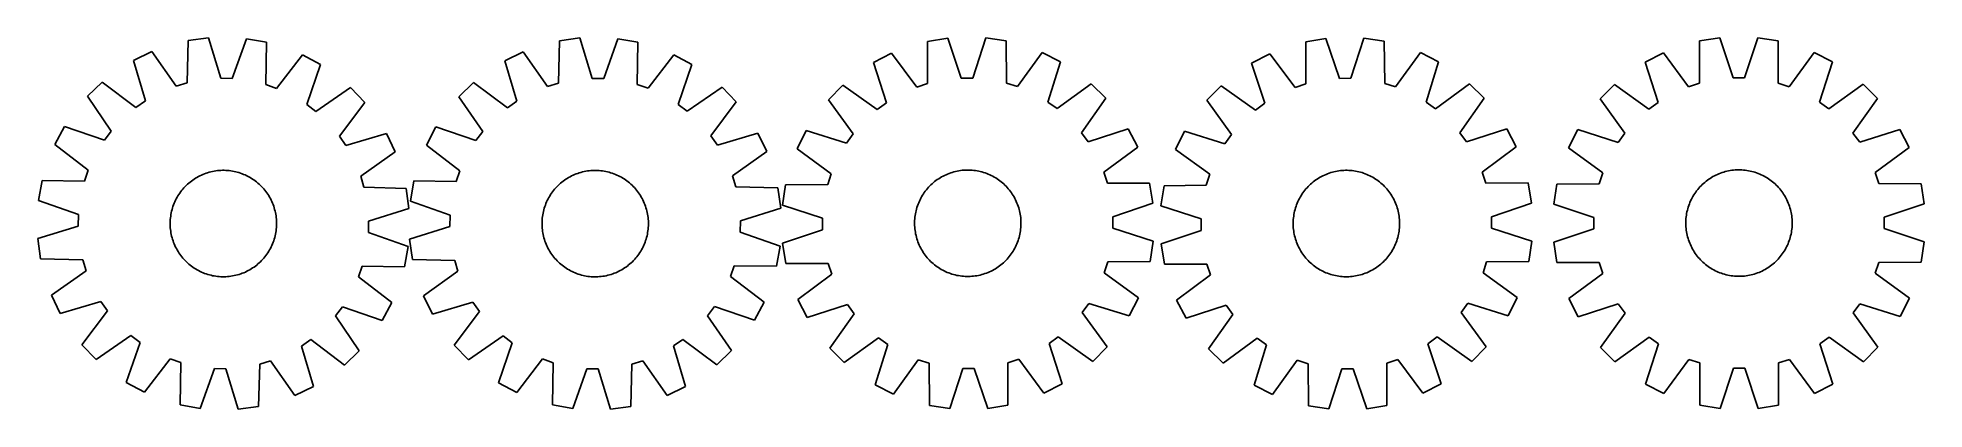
# Model space of a CAD drawing. Header units: millimetres. Extents: x 7 to 1425, y 7 to 286.
import ezdxf

# ---------------------------------------------------------------- set-up
doc = ezdxf.new("R2010")
doc.units = ezdxf.units.MM
doc.layers.add('CUT', color=7, linetype='CONTINUOUS', true_color=0x000000)

msp = doc.modelspace()

# ---------------------------------------------------------------- linework, layer by layer
at = {"layer": 'CUT'}
for p, q in [((134.861466, 285.633323), (119.615602, 283.561082)), ((144.178371, 255.26607), (134.861466, 285.633323)), ((163.393416, 285.00592), (152.750642, 255.077571)), ((178.533452, 282.265508), (163.393416, 285.00592)), ((413.993674, 285.54675), (398.753967, 283.429704)), ((423.399799, 255.207015), (413.993674, 285.54675)), ((442.527345, 285.003217), (431.972588, 255.043713)), ((457.675371, 282.307319), (442.527345, 285.003217)), ((690.69145, 285.498171), (675.507682, 283.011463)), ((700.831979, 255.395938), (690.69145, 285.498171)), ((719.229904, 285.648094), (709.406204, 255.440981)), ((734.438961, 283.321052), (719.229904, 285.648094)), ((974.968063, 285.250636), (959.790317, 282.727429)), ((985.180936, 255.172871), (974.968063, 285.250636)), ((1003.506074, 285.469174), (993.755029, 255.238529)), ((1018.720682, 283.178705), (1003.506074, 285.469174)), ((1271.070507, 285.68883), (1255.876123, 283.267832)), ((1281.080714, 255.54301), (1271.070507, 285.68883)), ((1299.609342, 285.715291), (1289.655054, 255.55096)), ((1314.80819, 283.322474), (1299.609342, 285.715291)), ((92.286227, 275.34092), (78.426907, 268.65887)), ((110.531127, 249.339028), (92.286227, 275.34092)), ((119.615602, 283.561082), (118.742091, 251.808732)), ((178.010358, 250.505453), (178.533452, 282.265508)), ((205.475071, 272.851955), (186.104823, 247.677201)), ((219.027267, 265.56714), (205.475071, 272.851955)), ((371.448872, 275.129246), (357.609253, 268.406487)), ((389.770123, 249.181096), (371.448872, 275.129246)), ((398.753967, 283.429704), (397.973792, 251.674924)), ((457.245634, 250.545863), (457.675371, 282.307319)), ((484.644543, 272.972998), (465.348377, 247.741416)), ((498.218094, 265.72805), (484.644543, 272.972998)), ((648.412328, 274.050009), (634.740141, 266.992967)), ((667.358646, 248.55468), (648.412328, 274.050009)), ((675.507682, 283.011463), (675.499299, 251.247101)), ((734.781076, 251.558531), (734.438961, 283.321052)), ((761.626973, 274.64477), (742.949568, 248.951789)), ((775.37255, 267.731764), (761.626973, 274.64477)), ((932.716588, 273.700857), (919.061407, 266.610963)), ((951.724148, 248.251154), (932.716588, 273.700857)), ((959.790317, 282.727429), (959.858305, 250.963139)), ((1019.139161, 251.417099), (1018.720682, 283.178705)), ((1045.929475, 274.567816), (1027.313897, 248.830003)), ((1059.691633, 267.687878), (1045.929475, 274.567816)), ((1228.742254, 274.423681), (1215.039665, 267.425853)), ((1247.578098, 248.846626), (1228.742254, 274.423681)), ((1255.876123, 283.267832), (1255.730323, 251.503804)), ((1315.012892, 251.558771), (1314.80819, 283.322474)), ((1341.958412, 274.528655), (1323.170031, 248.916715)), ((1355.673954, 267.556248), (1341.958412, 274.528655)), ((78.426907, 268.65887), (87.408164, 238.190661)), ((208.715378, 235.523177), (219.027267, 265.56714)), ((357.609253, 268.406487), (366.680029, 237.964809)), ((487.99456, 235.653906), (498.218094, 265.72805)), ((634.740141, 266.992967), (644.547897, 236.780673)), ((709.406204, 255.440981), (700.831979, 255.395938)), ((765.882761, 237.418093), (775.37255, 267.731764)), ((919.061407, 266.610963), (928.941773, 236.422337)), ((1050.274755, 237.351479), (1059.691633, 267.687878)), ((1215.039665, 267.425853), (1224.716626, 237.171412)), ((1289.655054, 255.55096), (1281.080714, 255.54301)), ((1346.053113, 237.283914), (1355.673954, 267.556248)), ((54.975296, 252.39579), (43.859166, 241.758018)), ((43.859166, 241.758018), (61.816044, 215.55639)), ((80.362253, 233.304506), (54.975296, 252.39579)), ((118.742091, 251.808732), (110.531127, 249.339028)), ((152.750642, 255.077571), (144.178371, 255.26607)), ((186.104823, 247.677201), (178.010358, 250.505453)), ((241.741322, 248.2889), (215.539694, 230.332023)), ((252.379094, 237.17277), (241.741322, 248.2889)), ((334.205547, 252.074544), (323.120733, 241.404143)), ((323.120733, 241.404143), (341.15455, 215.255411)), ((359.648511, 233.057964), (334.205547, 252.074544)), ((397.973792, 251.674924), (389.770123, 249.181096)), ((431.972588, 255.043713), (423.399799, 255.207015)), ((465.348377, 247.741416), (457.245634, 250.545863)), ((520.982838, 248.51665), (494.834105, 230.482833)), ((531.653239, 237.431837), (520.982838, 248.51665)), ((611.74017, 250.097194), (600.917894, 239.16061)), ((637.637679, 231.704429), (611.74017, 250.097194)), ((675.499299, 251.247101), (667.358646, 248.55468)), ((742.949568, 248.951789), (734.781076, 251.558531)), ((798.548767, 251.078573), (772.845931, 232.414731)), ((809.485351, 240.256296), (798.548767, 251.078573)), ((896.102125, 249.65994), (885.306174, 238.697368)), ((922.04378, 231.329493), (896.102125, 249.65994)), ((959.858305, 250.963139), (951.724148, 248.251154)), ((993.755029, 255.238529), (985.180936, 255.172871)), ((1027.313897, 248.830003), (1019.139161, 251.417099)), ((1082.907822, 251.090457), (1057.249934, 232.364872)), ((1093.870395, 240.294507), (1082.907822, 251.090457)), ((1191.966816, 250.629739), (1181.097328, 239.740076)), ((1217.784513, 232.12511), (1191.966816, 250.629739)), ((1255.730323, 251.503804), (1247.578098, 248.846626)), ((1323.170031, 248.916715), (1315.012892, 251.558771)), ((1378.77791, 250.802949), (1352.994573, 232.250476)), ((1389.667574, 239.93346), (1378.77791, 250.802949)), ((87.408164, 238.190661), (80.362253, 233.304506)), ((215.539694, 230.332023), (208.715378, 235.523177)), ((233.28781, 211.785813), (252.379094, 237.17277)), ((366.680029, 237.964809), (359.648511, 233.057964)), ((494.834105, 230.482833), (487.99456, 235.653906)), ((512.636659, 211.988873), (531.653239, 237.431837)), ((600.917894, 239.16061), (619.581735, 213.457774)), ((644.547897, 236.780673), (637.637679, 231.704429)), ((772.845931, 232.414731), (765.882761, 237.418093)), ((791.092586, 214.358788), (809.485351, 240.256296)), ((885.306174, 238.697368), (904.031759, 213.039479)), ((928.941773, 236.422337), (922.04378, 231.329493)), ((1057.249934, 232.364872), (1050.274755, 237.351479)), ((1075.539948, 214.352852), (1093.870395, 240.294507)), ((1181.097328, 239.740076), (1199.649801, 213.956738)), ((1224.716626, 237.171412), (1217.784513, 232.12511)), ((1352.994573, 232.250476), (1346.053113, 237.283914)), ((1371.162945, 214.115764), (1389.667574, 239.93346)), ((26.580926, 219.043963), (19.296111, 205.491767)), ((56.624889, 208.732074), (26.580926, 219.043963)), ((61.816044, 215.55639), (56.624889, 208.732074)), ((268.642174, 213.721159), (238.173965, 204.739902)), ((275.324224, 199.861839), (268.642174, 213.721159)), ((305.909334, 218.639399), (298.664386, 205.065849)), ((335.983478, 208.415865), (305.909334, 218.639399)), ((341.15455, 215.255411), (335.983478, 208.415865)), ((547.985182, 214.028131), (517.543504, 204.957355)), ((554.707941, 200.188512), (547.985182, 214.028131)), ((584.264702, 215.984393), (577.351696, 202.238815)), ((614.578373, 206.494604), (584.264702, 215.984393)), ((619.581735, 213.457774), (614.578373, 206.494604)), ((796.168831, 207.44857), (791.092586, 214.358788)), ((826.381124, 217.256325), (796.168831, 207.44857)), ((833.438167, 203.584138), (826.381124, 217.256325)), ((868.708753, 215.481178), (861.828815, 201.71902)), ((899.045153, 206.0643), (868.708753, 215.481178)), ((904.031759, 213.039479), (899.045153, 206.0643)), ((1080.632792, 207.454858), (1075.539948, 214.352852)), ((1110.821418, 217.335224), (1080.632792, 207.454858)), ((1117.911311, 203.680044), (1110.821418, 217.335224)), ((1164.344028, 216.636119), (1157.371622, 202.920577)), ((1194.616362, 207.015278), (1164.344028, 216.636119)), ((1199.649801, 213.956738), (1194.616362, 207.015278)), ((1376.209247, 207.18365), (1371.162945, 214.115764)), ((1406.463688, 216.860611), (1376.209247, 207.18365)), ((1413.461516, 203.158022), (1406.463688, 216.860611)), ((19.296111, 205.491767), (44.470865, 186.121519)), ((238.173965, 204.739902), (233.28781, 211.785813)), ((249.322332, 181.616939), (275.324224, 199.861839)), ((298.664386, 205.065849), (323.895968, 185.769682)), ((517.543504, 204.957355), (512.636659, 211.988873)), ((528.75979, 181.867261), (554.707941, 200.188512)), ((577.351696, 202.238815), (603.044677, 183.56141)), ((807.942838, 184.637821), (833.438167, 203.584138)), ((861.828815, 201.71902), (887.566628, 183.103442)), ((1092.461608, 184.672483), (1117.911311, 203.680044)), ((1157.371622, 202.920577), (1182.983562, 184.132196)), ((1387.884461, 184.322178), (1413.461516, 203.158022)), ((44.470865, 186.121519), (41.642613, 178.027054)), ((134.243834, 184.295518), (135.449971, 184.647995)), ((135.449971, 184.647995), (136.666584, 184.962413)), ((136.666584, 184.962413), (137.892473, 185.238461)), ((137.892473, 185.238461), (139.126428, 185.475867)), ((139.126428, 185.475867), (140.367232, 185.674396)), ((140.367232, 185.674396), (141.613659, 185.833852)), ((141.613659, 185.833852), (142.86448, 185.954079)), ((142.86448, 185.954079), (144.118459, 186.034957)), ((144.118459, 186.034957), (145.374361, 186.076406)), ((145.374361, 186.076406), (146.630945, 186.078387)), ((146.630945, 186.078387), (147.886971, 186.040896)), ((147.886971, 186.040896), (149.141199, 185.963971)), ((149.141199, 185.963971), (150.392393, 185.847687)), ((150.392393, 185.847687), (151.639316, 185.692161)), ((151.639316, 185.692161), (152.880739, 185.497543)), ((152.880739, 185.497543), (154.115437, 185.264028)), ((154.115437, 185.264028), (155.34219, 184.991846)), ((155.34219, 184.991846), (156.559788, 184.681264)), ((156.559788, 184.681264), (157.76703, 184.33259)), ((323.895968, 185.769682), (321.091521, 177.666939)), ((413.673916, 184.207567), (414.879011, 184.563589)), ((414.879011, 184.563589), (416.094695, 184.881581)), ((416.094695, 184.881581), (417.319768, 185.161231)), ((417.319768, 185.161231), (418.55302, 185.402263)), ((418.55302, 185.402263), (419.793234, 185.604438)), ((419.793234, 185.604438), (421.039187, 185.767558)), ((421.039187, 185.767558), (422.289649, 185.89146)), ((422.289649, 185.89146), (423.543386, 185.976024)), ((423.543386, 185.976024), (424.79916, 186.021165)), ((424.79916, 186.021165), (426.055733, 186.026839)), ((426.055733, 186.026839), (427.311864, 185.99304)), ((427.311864, 185.99304), (428.566313, 185.919802)), ((428.566313, 185.919802), (429.817843, 185.807197)), ((429.817843, 185.807197), (431.065218, 185.655336)), ((431.065218, 185.655336), (432.307208, 185.464369)), ((432.307208, 185.464369), (433.542586, 185.234484)), ((433.542586, 185.234484), (434.770134, 184.965909)), ((434.770134, 184.965909), (435.98864, 184.658907)), ((435.98864, 184.658907), (437.196902, 184.313784)), ((692.834076, 184.181136), (694.030165, 184.566333)), ((694.030165, 184.566333), (695.237764, 184.91377)), ((695.237764, 184.91377), (696.45568, 185.223104)), ((696.45568, 185.223104), (697.682711, 185.494029)), ((697.682711, 185.494029), (698.917647, 185.726279)), ((698.917647, 185.726279), (700.159269, 185.919624)), ((700.159269, 185.919624), (701.406351, 186.073873)), ((701.406351, 186.073873), (702.657663, 186.188875)), ((702.657663, 186.188875), (703.91197, 186.264514)), ((703.91197, 186.264514), (705.168034, 186.300718)), ((705.168034, 186.300718), (706.424615, 186.29745)), ((706.424615, 186.29745), (707.680473, 186.254714)), ((707.680473, 186.254714), (708.93437, 186.172551)), ((708.93437, 186.172551), (710.185067, 186.051043)), ((710.185067, 186.051043), (711.43133, 185.890309)), ((711.43133, 185.890309), (712.671929, 185.690509)), ((712.671929, 185.690509), (713.90564, 185.451839)), ((713.90564, 185.451839), (715.131246, 185.174535)), ((715.131246, 185.174535), (716.347537, 184.858871)), ((716.347537, 184.858871), (717.553312, 184.505158)), ((717.553312, 184.505158), (718.747382, 184.113745)), ((810.635258, 176.497167), (807.942838, 184.637821)), ((978.549437, 184.327118), (979.756197, 184.677457)), ((979.756197, 184.677457), (980.973366, 184.989718)), ((980.973366, 184.989718), (982.199742, 185.263593)), ((982.199742, 185.263593), (983.434116, 185.498811)), ((983.434116, 185.498811), (984.67527, 185.695141)), ((984.67527, 185.695141), (985.921977, 185.852388)), ((985.921977, 185.852388), (987.173009, 185.970397)), ((987.173009, 185.970397), (988.42713, 186.049053)), ((988.42713, 186.049053), (989.683103, 186.088276)), ((989.683103, 186.088276), (990.939689, 186.08803)), ((990.939689, 186.08803), (992.195646, 186.048313)), ((992.195646, 186.048313), (993.449737, 185.969165)), ((993.449737, 185.969165), (994.700722, 185.850664)), ((994.700722, 185.850664), (995.947368, 185.692927)), ((995.947368, 185.692927), (997.188444, 185.49611)), ((997.188444, 185.49611), (998.422726, 185.260407)), ((998.422726, 185.260407), (999.648994, 184.986051)), ((999.648994, 184.986051), (1000.866041, 184.673312)), ((1000.866041, 184.673312), (1002.072663, 184.322499)), ((1095.173594, 176.538327), (1092.461608, 184.672483)), ((1272.774801, 184.363475), (1273.972546, 184.743494)), ((1273.972546, 184.743494), (1275.181636, 185.085703)), ((1275.181636, 185.085703), (1276.400879, 185.389765)), ((1276.400879, 185.389765), (1277.629071, 185.65538)), ((1277.629071, 185.65538), (1278.865, 185.882285)), ((1278.865, 185.882285), (1280.107447, 186.070256)), ((1280.107447, 186.070256), (1281.355185, 186.219109)), ((1281.355185, 186.219109), (1282.606982, 186.328696)), ((1282.606982, 186.328696), (1283.861605, 186.398909)), ((1283.861605, 186.398909), (1285.117813, 186.429679)), ((1285.117813, 186.429679), (1286.374368, 186.420974)), ((1286.374368, 186.420974), (1287.63003, 186.372805)), ((1287.63003, 186.372805), (1288.883559, 186.285219)), ((1288.883559, 186.285219), (1290.133719, 186.158301)), ((1290.133719, 186.158301), (1291.379275, 185.992178)), ((1291.379275, 185.992178), (1292.618998, 185.787012)), ((1292.618998, 185.787012), (1293.851665, 185.543007)), ((1293.851665, 185.543007), (1295.07606, 185.260404)), ((1295.07606, 185.260404), (1296.290974, 184.939481)), ((1296.290974, 184.939481), (1297.495207, 184.580555)), ((1297.495207, 184.580555), (1298.687573, 184.18398)), ((9.882558, 178.550148), (7.142146, 163.410112)), ((41.642613, 178.027054), (9.882558, 178.550148)), ((114.040488, 170.048748), (114.809092, 171.042858)), ((114.809092, 171.042858), (115.608543, 172.012335)), ((115.608543, 172.012335), (116.438051, 172.956222)), ((116.438051, 172.956222), (117.296799, 173.873588)), ((117.296799, 173.873588), (118.183937, 174.763527)), ((118.183937, 174.763527), (119.098592, 175.625161)), ((119.098592, 175.625161), (120.039859, 176.457641)), ((120.039859, 176.457641), (121.006812, 177.260143)), ((121.006812, 177.260143), (121.998494, 178.031877)), ((121.998494, 178.031877), (123.013927, 178.772081)), ((123.013927, 178.772081), (124.05211, 179.480024)), ((124.05211, 179.480024), (125.112018, 180.155007)), ((125.112018, 180.155007), (126.192605, 180.796365)), ((126.192605, 180.796365), (127.292803, 181.403464)), ((127.292803, 181.403464), (128.411529, 181.975706)), ((128.411529, 181.975706), (129.547676, 182.512525)), ((129.547676, 182.512525), (130.700126, 183.013392)), ((130.700126, 183.013392), (131.867739, 183.477813)), ((131.867739, 183.477813), (133.049363, 183.905329)), ((133.049363, 183.905329), (134.243834, 184.295518)), ((157.76703, 184.33259), (158.962725, 183.946168)), ((158.962725, 183.946168), (160.145691, 183.522379)), ((160.145691, 183.522379), (161.314762, 183.061641)), ((161.314762, 183.061641), (162.468784, 182.564409)), ((162.468784, 182.564409), (163.606618, 182.031173)), ((163.606618, 182.031173), (164.727142, 181.462461)), ((164.727142, 181.462461), (165.829249, 180.858832)), ((165.829249, 180.858832), (166.911851, 180.220883)), ((166.911851, 180.220883), (167.973881, 179.549244)), ((167.973881, 179.549244), (169.014291, 178.844577)), ((169.014291, 178.844577), (170.032052, 178.107578)), ((170.032052, 178.107578), (171.026162, 177.338974)), ((171.026162, 177.338974), (171.995639, 176.539523)), ((171.995639, 176.539523), (172.939526, 175.710015)), ((172.939526, 175.710015), (173.856892, 174.851267)), ((173.856892, 174.851267), (174.746831, 173.964129)), ((174.746831, 173.964129), (175.608465, 173.049474)), ((175.608465, 173.049474), (176.440945, 172.108207)), ((176.440945, 172.108207), (177.243447, 171.141254)), ((177.243447, 171.141254), (178.015181, 170.149572)), ((251.792036, 173.405975), (249.322332, 181.616939)), ((283.544386, 172.532464), (251.792036, 173.405975)), ((285.616627, 157.2866), (283.544386, 172.532464)), ((289.330065, 178.096676), (286.634167, 162.94865)), ((321.091521, 177.666939), (289.330065, 178.096676)), ((393.512534, 169.901474), (394.278213, 170.897838)), ((394.278213, 170.897838), (395.074811, 171.869661)), ((395.074811, 171.869661), (395.901541, 172.815982)), ((395.901541, 172.815982), (396.757588, 173.735868)), ((396.757588, 173.735868), (397.642107, 174.628411)), ((397.642107, 174.628411), (398.554225, 175.492731)), ((398.554225, 175.492731), (399.493041, 176.327973)), ((399.493041, 176.327973), (400.45763, 177.133314)), ((400.45763, 177.133314), (401.44704, 177.90796)), ((401.44704, 177.90796), (402.460293, 178.651145)), ((402.460293, 178.651145), (403.496391, 179.362136)), ((403.496391, 179.362136), (404.55431, 180.040232)), ((404.55431, 180.040232), (405.633007, 180.684764)), ((405.633007, 180.684764), (406.731416, 181.295094)), ((406.731416, 181.295094), (407.848455, 181.870622)), ((407.848455, 181.870622), (408.98302, 182.410778)), ((408.98302, 182.410778), (410.133991, 182.915031)), ((410.133991, 182.915031), (411.300234, 183.382881)), ((411.300234, 183.382881), (412.480597, 183.813869)), ((412.480597, 183.813869), (413.673916, 184.207567)), ((437.196902, 184.313784), (438.393727, 183.930877)), ((438.393727, 183.930877), (439.577934, 183.510567)), ((439.577934, 183.510567), (440.748354, 183.053268)), ((440.748354, 183.053268), (441.903833, 182.55943)), ((441.903833, 182.55943), (443.043229, 182.029541)), ((443.043229, 182.029541), (444.16542, 181.464125)), ((444.16542, 181.464125), (445.269296, 180.863738)), ((445.269296, 180.863738), (446.353769, 180.228975)), ((446.353769, 180.228975), (447.417769, 179.56046)), ((447.417769, 179.56046), (448.460245, 178.858854)), ((448.460245, 178.858854), (449.480168, 178.12485)), ((449.480168, 178.12485), (450.476533, 177.359171)), ((450.476533, 177.359171), (451.448356, 176.562573)), ((451.448356, 176.562573), (452.394677, 175.735843)), ((452.394677, 175.735843), (453.314563, 174.879796)), ((453.314563, 174.879796), (454.207106, 173.995277)), ((454.207106, 173.995277), (455.071425, 173.083159)), ((455.071425, 173.083159), (455.906668, 172.144342)), ((455.906668, 172.144342), (456.712009, 171.179753)), ((456.712009, 171.179753), (457.486655, 170.190344)), ((457.486655, 170.190344), (458.22984, 169.17709)), ((531.253618, 173.663592), (528.75979, 181.867261)), ((563.008399, 172.883417), (531.253618, 173.663592)), ((565.125445, 157.64371), (563.008399, 172.883417)), ((568.675415, 175.050804), (566.348372, 159.841747)), ((600.437935, 175.392918), (568.675415, 175.050804)), ((603.044677, 183.56141), (600.437935, 175.392918)), ((673.026249, 169.389395), (673.767493, 170.40407)), ((673.767493, 170.40407), (674.540242, 171.394961)), ((674.540242, 171.394961), (675.343735, 172.36109)), ((675.343735, 172.36109), (676.177178, 173.301504)), ((676.177178, 173.301504), (677.03975, 174.215275)), ((677.03975, 174.215275), (677.930597, 175.101502)), ((677.930597, 175.101502), (678.848843, 175.959309)), ((678.848843, 175.959309), (679.793579, 176.787849)), ((679.793579, 176.787849), (680.763875, 177.586306)), ((680.763875, 177.586306), (681.758772, 178.353891)), ((681.758772, 178.353891), (682.777288, 179.089848)), ((682.777288, 179.089848), (683.818419, 179.793448)), ((683.818419, 179.793448), (684.881136, 180.463999)), ((684.881136, 180.463999), (685.964392, 181.100838)), ((685.964392, 181.100838), (687.067117, 181.703337)), ((687.067117, 181.703337), (688.188222, 182.270901)), ((688.188222, 182.270901), (689.326602, 182.80297)), ((689.326602, 182.80297), (690.481133, 183.299019)), ((690.481133, 183.299019), (691.650676, 183.758559)), ((691.650676, 183.758559), (692.834076, 184.181136)), ((718.747382, 184.113745), (719.928568, 183.685019)), ((719.928568, 183.685019), (721.095704, 183.219402)), ((721.095704, 183.219402), (722.24764, 182.717354)), ((722.24764, 182.717354), (723.383237, 182.179371)), ((723.383237, 182.179371), (724.501375, 181.605983)), ((724.501375, 181.605983), (725.600951, 180.997757)), ((725.600951, 180.997757), (726.68088, 180.355292)), ((726.68088, 180.355292), (727.740095, 179.679223)), ((727.740095, 179.679223), (728.777552, 178.970217)), ((728.777552, 178.970217), (729.792227, 178.228974)), ((729.792227, 178.228974), (730.783118, 177.456224)), ((730.783118, 177.456224), (731.749247, 176.652731)), ((731.749247, 176.652731), (732.689662, 175.819288)), ((732.689662, 175.819288), (733.603433, 174.956716)), ((733.603433, 174.956716), (734.489659, 174.065869)), ((734.489659, 174.065869), (735.347466, 173.147623)), ((735.347466, 173.147623), (736.176007, 172.202887)), ((736.176007, 172.202887), (736.974464, 171.232591)), ((736.974464, 171.232591), (737.742049, 170.237695)), ((737.742049, 170.237695), (738.478005, 169.219178)), ((842.39962, 176.488784), (810.635258, 176.497167)), ((844.886328, 161.305016), (842.39962, 176.488784)), ((853.217927, 174.510227), (850.927458, 159.295619)), ((884.979533, 174.928706), (853.217927, 174.510227)), ((887.566628, 183.103442), (884.979533, 174.928706)), ((958.320873, 170.116178), (959.091238, 171.108924)), ((959.091238, 171.108924), (959.892406, 172.076982)), ((959.892406, 172.076982), (960.723586, 173.019397)), ((960.723586, 173.019397), (961.583957, 173.93524)), ((961.583957, 173.93524), (962.472672, 174.823605)), ((962.472672, 174.823605), (963.388852, 175.683617)), ((963.388852, 175.683617), (964.331594, 176.514427)), ((964.331594, 176.514427), (965.299967, 177.315215)), ((965.299967, 177.315215), (966.293015, 178.08519)), ((966.293015, 178.08519), (967.309759, 178.823593)), ((967.309759, 178.823593), (968.349195, 179.529694)), ((968.349195, 179.529694), (969.410298, 180.202798)), ((969.410298, 180.202798), (970.492019, 180.84224)), ((970.492019, 180.84224), (971.593292, 181.447388)), ((971.593292, 181.447388), (972.71303, 182.017646)), ((972.71303, 182.017646), (973.850127, 182.552451)), ((973.850127, 182.552451), (975.003462, 183.051275)), ((975.003462, 183.051275), (976.171897, 183.513625)), ((976.171897, 183.513625), (977.354277, 183.939046)), ((977.354277, 183.939046), (978.549437, 184.327118)), ((1002.072663, 184.322499), (1003.26767, 183.933958)), ((1003.26767, 183.933958), (1004.449884, 183.508073)), ((1004.449884, 183.508073), (1005.618136, 183.045263)), ((1005.618136, 183.045263), (1006.771275, 182.545987)), ((1006.771275, 182.545987), (1007.908163, 182.010735)), ((1007.908163, 182.010735), (1009.027676, 181.440038)), ((1009.027676, 181.440038), (1010.128712, 180.834457)), ((1010.128712, 180.834457), (1011.210182, 180.194591)), ((1011.210182, 180.194591), (1012.27102, 179.52107)), ((1012.27102, 179.52107), (1013.310178, 178.81456)), ((1013.310178, 178.81456), (1014.326632, 178.075758)), ((1014.326632, 178.075758), (1015.319378, 177.305393)), ((1015.319378, 177.305393), (1016.287437, 176.504226)), ((1016.287437, 176.504226), (1017.229852, 175.673046)), ((1017.229852, 175.673046), (1018.145695, 174.812674)), ((1018.145695, 174.812674), (1019.03406, 173.92396)), ((1019.03406, 173.92396), (1019.894072, 173.007779)), ((1019.894072, 173.007779), (1020.724882, 172.065038)), ((1020.724882, 172.065038), (1021.525669, 171.096665)), ((1021.525669, 171.096665), (1022.295645, 170.103616)), ((1126.937884, 176.606315), (1095.173594, 176.538327)), ((1129.461091, 161.428569), (1126.937884, 176.606315)), ((1148.577802, 175.770355), (1146.184985, 160.571507)), ((1180.341506, 175.975057), (1148.577802, 175.770355)), ((1182.983562, 184.132196), (1180.341506, 175.975057)), ((1252.903168, 169.657563), (1253.648795, 170.669022)), ((1253.648795, 170.669022), (1254.425824, 171.65656)), ((1254.425824, 171.65656), (1255.233489, 172.619205)), ((1255.233489, 172.619205), (1256.070993, 173.556005)), ((1256.070993, 173.556005), (1256.937509, 174.466036)), ((1256.937509, 174.466036), (1257.832182, 175.3484)), ((1257.832182, 175.3484), (1258.75413, 176.202226)), ((1258.75413, 176.202226), (1259.702442, 177.026672)), ((1259.702442, 177.026672), (1260.676183, 177.820924)), ((1260.676183, 177.820924), (1261.674391, 178.584198)), ((1261.674391, 178.584198), (1262.696082, 179.315741)), ((1262.696082, 179.315741), (1263.740246, 180.01483)), ((1263.740246, 180.01483), (1264.805855, 180.680777)), ((1264.805855, 180.680777), (1265.891855, 181.312924)), ((1265.891855, 181.312924), (1266.997176, 181.910647)), ((1266.997176, 181.910647), (1268.120727, 182.473356)), ((1268.120727, 182.473356), (1269.261398, 183.000495)), ((1269.261398, 183.000495), (1270.418064, 183.491545)), ((1270.418064, 183.491545), (1271.589584, 183.946021)), ((1271.589584, 183.946021), (1272.774801, 184.363475)), ((1298.687573, 184.18398), (1299.866893, 183.750147)), ((1299.866893, 183.750147), (1301.032004, 183.279486)), ((1301.032004, 183.279486), (1302.181757, 182.772459)), ((1302.181757, 182.772459), (1303.315016, 182.229568)), ((1303.315016, 182.229568), (1304.430664, 181.651349)), ((1304.430664, 181.651349), (1305.527598, 181.038371)), ((1305.527598, 181.038371), (1306.604737, 180.391241)), ((1306.604737, 180.391241), (1307.661018, 179.710596)), ((1307.661018, 179.710596), (1308.695398, 178.997108)), ((1308.695398, 178.997108), (1309.706857, 178.251482)), ((1309.706857, 178.251482), (1310.694395, 177.474453)), ((1310.694395, 177.474453), (1311.65704, 176.666787)), ((1311.65704, 176.666787), (1312.593839, 175.829284)), ((1312.593839, 175.829284), (1313.50387, 174.962767)), ((1313.50387, 174.962767), (1314.386235, 174.068094)), ((1314.386235, 174.068094), (1315.240061, 173.146146)), ((1315.240061, 173.146146), (1316.064507, 172.197834)), ((1316.064507, 172.197834), (1316.858759, 171.224094)), ((1316.858759, 171.224094), (1317.622033, 170.225885)), ((1317.622033, 170.225885), (1318.353576, 169.204195)), ((1390.541639, 176.169953), (1387.884461, 184.322178)), ((1422.305667, 176.024154), (1390.541639, 176.169953)), ((1424.726665, 160.829769), (1422.305667, 176.024154)), ((7.142146, 163.410112), (37.070495, 152.767338)), ((107.15622, 155.358886), (107.466802, 156.576484)), ((107.466802, 156.576484), (107.815476, 157.783726)), ((107.815476, 157.783726), (108.201898, 158.979421)), ((108.201898, 158.979421), (108.625687, 160.162387)), ((108.625687, 160.162387), (109.086425, 161.331458)), ((109.086425, 161.331458), (109.583657, 162.48548)), ((109.583657, 162.48548), (110.116893, 163.623314)), ((110.116893, 163.623314), (110.685606, 164.743838)), ((110.685606, 164.743838), (111.289234, 165.845945)), ((111.289234, 165.845945), (111.927183, 166.928547)), ((111.927183, 166.928547), (112.598822, 167.990577)), ((112.598822, 167.990577), (113.303489, 169.030986)), ((113.303489, 169.030986), (114.040488, 170.048748)), ((178.015181, 170.149572), (178.755385, 169.134139)), ((178.755385, 169.134139), (179.463328, 168.095956)), ((179.463328, 168.095956), (180.138311, 167.036048)), ((180.138311, 167.036048), (180.779669, 165.955462)), ((180.779669, 165.955462), (181.386768, 164.855263)), ((181.386768, 164.855263), (181.95901, 163.736537)), ((181.95901, 163.736537), (182.495829, 162.60039)), ((182.495829, 162.60039), (182.996696, 161.447941)), ((182.996696, 161.447941), (183.461117, 160.280327)), ((183.461117, 160.280327), (183.888633, 159.098703)), ((183.888633, 159.098703), (184.278822, 157.904232)), ((184.278822, 157.904232), (184.631299, 156.698095)), ((184.631299, 156.698095), (184.945717, 155.481482)), ((255.249374, 147.969695), (285.616627, 157.2866)), ((286.634167, 162.94865), (316.593671, 152.393893)), ((386.671475, 155.191439), (386.978476, 156.409945)), ((386.978476, 156.409945), (387.3236, 157.618207)), ((387.3236, 157.618207), (387.706506, 158.815032)), ((387.706506, 158.815032), (388.126817, 159.999239)), ((388.126817, 159.999239), (388.584116, 161.169659)), ((388.584116, 161.169659), (389.077954, 162.325138)), ((389.077954, 162.325138), (389.607843, 163.464535)), ((389.607843, 163.464535), (390.173259, 164.586725)), ((390.173259, 164.586725), (390.773646, 165.690601)), ((390.773646, 165.690601), (391.408409, 166.775074)), ((391.408409, 166.775074), (392.076924, 167.839074)), ((392.076924, 167.839074), (392.77853, 168.88155)), ((392.77853, 168.88155), (393.512534, 169.901474)), ((458.22984, 169.17709), (458.940831, 168.140993)), ((458.940831, 168.140993), (459.618927, 167.083074)), ((459.618927, 167.083074), (460.263458, 166.004377)), ((460.263458, 166.004377), (460.873789, 164.905968)), ((460.873789, 164.905968), (461.449316, 163.788929)), ((461.449316, 163.788929), (461.989473, 162.654364)), ((461.989473, 162.654364), (462.493725, 161.503392)), ((462.493725, 161.503392), (462.961576, 160.337149)), ((462.961576, 160.337149), (463.392563, 159.156786)), ((463.392563, 159.156786), (463.786262, 157.963468)), ((463.786262, 157.963468), (464.142283, 156.758373)), ((464.142283, 156.758373), (464.460276, 155.542689)), ((534.78571, 148.237585), (565.125445, 157.64371)), ((566.348372, 159.841747), (596.555485, 150.018047)), ((666.821931, 155.743089), (667.137595, 156.959379)), ((667.137595, 156.959379), (667.491308, 158.165154)), ((667.491308, 158.165154), (667.882721, 159.359224)), ((667.882721, 159.359224), (668.311447, 160.54041)), ((668.311447, 160.54041), (668.777064, 161.707547)), ((668.777064, 161.707547), (669.279112, 162.859482)), ((669.279112, 162.859482), (669.817095, 163.995079)), ((669.817095, 163.995079), (670.390483, 165.113218)), ((670.390483, 165.113218), (670.998709, 166.212794)), ((670.998709, 166.212794), (671.641174, 167.292723)), ((671.641174, 167.292723), (672.317243, 168.351938)), ((672.317243, 168.351938), (673.026249, 169.389395)), ((738.478005, 169.219178), (739.181606, 168.178048)), ((739.181606, 168.178048), (739.852156, 167.11533)), ((739.852156, 167.11533), (740.488995, 166.032074)), ((740.488995, 166.032074), (741.091494, 164.92935)), ((741.091494, 164.92935), (741.659058, 163.808244)), ((741.659058, 163.808244), (742.191128, 162.669864)), ((742.191128, 162.669864), (742.687177, 161.515333)), ((742.687177, 161.515333), (743.146717, 160.34579)), ((743.146717, 160.34579), (743.569294, 159.16239)), ((743.569294, 159.16239), (743.954491, 157.966301)), ((743.954491, 157.966301), (744.301928, 156.758702)), ((744.301928, 156.758702), (744.611261, 155.540786)), ((814.784095, 151.164487), (844.886328, 161.305016)), ((850.927458, 159.295619), (881.158102, 149.544574)), ((951.410581, 155.43854), (951.72332, 156.655586)), ((951.72332, 156.655586), (952.074133, 157.862208)), ((952.074133, 157.862208), (952.462674, 159.057215)), ((952.462674, 159.057215), (952.888559, 160.239429)), ((952.888559, 160.239429), (953.351368, 161.407682)), ((953.351368, 161.407682), (953.850645, 162.560821)), ((953.850645, 162.560821), (954.385896, 163.697708)), ((954.385896, 163.697708), (954.956594, 164.817222)), ((954.956594, 164.817222), (955.562175, 165.918257)), ((955.562175, 165.918257), (956.202041, 166.999727)), ((956.202041, 166.999727), (956.875561, 168.060565)), ((956.875561, 168.060565), (957.582071, 169.099724)), ((957.582071, 169.099724), (958.320873, 170.116178)), ((1022.295645, 170.103616), (1023.034047, 169.086872)), ((1023.034047, 169.086872), (1023.740149, 168.047436)), ((1023.740149, 168.047436), (1024.413253, 166.986334)), ((1024.413253, 166.986334), (1025.052694, 165.904613)), ((1025.052694, 165.904613), (1025.657843, 164.80334)), ((1025.657843, 164.80334), (1026.228101, 163.683602)), ((1026.228101, 163.683602), (1026.762905, 162.546504)), ((1026.762905, 162.546504), (1027.261729, 161.393169)), ((1027.261729, 161.393169), (1027.72408, 160.224735)), ((1027.72408, 160.224735), (1028.149501, 159.042354)), ((1028.149501, 159.042354), (1028.537572, 157.847194)), ((1028.537572, 157.847194), (1028.887912, 156.640435)), ((1028.887912, 156.640435), (1029.200173, 155.423266)), ((1099.383325, 151.215695), (1129.461091, 161.428569)), ((1146.184985, 160.571507), (1176.349317, 150.617219)), ((1246.357269, 154.813831), (1246.639872, 156.038225)), ((1246.639872, 156.038225), (1246.960796, 157.253139)), ((1246.960796, 157.253139), (1247.319722, 158.457372)), ((1247.319722, 158.457372), (1247.716297, 159.649738)), ((1247.716297, 159.649738), (1248.150129, 160.829058)), ((1248.150129, 160.829058), (1248.620791, 161.994169)), ((1248.620791, 161.994169), (1249.127817, 163.143922)), ((1249.127817, 163.143922), (1249.670708, 164.277181)), ((1249.670708, 164.277181), (1250.248927, 165.392829)), ((1250.248927, 165.392829), (1250.861905, 166.489763)), ((1250.861905, 166.489763), (1251.509036, 167.566902)), ((1251.509036, 167.566902), (1252.189681, 168.623183)), ((1252.189681, 168.623183), (1252.903168, 169.657563)), ((1318.353576, 169.204195), (1319.052665, 168.16003)), ((1319.052665, 168.16003), (1319.718612, 167.094421)), ((1319.718612, 167.094421), (1320.350759, 166.008421)), ((1320.350759, 166.008421), (1320.948482, 164.9031)), ((1320.948482, 164.9031), (1321.511191, 163.779549)), ((1321.511191, 163.779549), (1322.03833, 162.638878)), ((1322.03833, 162.638878), (1322.52938, 161.482212)), ((1322.52938, 161.482212), (1322.983856, 160.310692)), ((1322.983856, 160.310692), (1323.40131, 159.125475)), ((1323.40131, 159.125475), (1323.781329, 157.927731)), ((1323.781329, 157.927731), (1324.123538, 156.71864)), ((1324.123538, 156.71864), (1324.4276, 155.499397)), ((1394.580844, 150.819562), (1424.726665, 160.829769)), ((36.881996, 144.195067), (6.514743, 134.878162)), ((37.070495, 152.767338), (36.881996, 144.195067)), ((106.069679, 146.647641), (106.10717, 147.903667)), ((106.07166, 145.391057), (106.069679, 146.647641)), ((106.113109, 144.135155), (106.07166, 145.391057)), ((106.10717, 147.903667), (106.184095, 149.157895)), ((106.193987, 142.881176), (106.113109, 144.135155)), ((106.184095, 149.157895), (106.300379, 150.409089)), ((106.314214, 141.630355), (106.193987, 142.881176)), ((106.300379, 150.409089), (106.455906, 151.656012)), ((106.455906, 151.656012), (106.650523, 152.897435)), ((106.650523, 152.897435), (106.884038, 154.132133)), ((106.884038, 154.132133), (107.15622, 155.358886)), ((184.945717, 155.481482), (185.221765, 154.255593)), ((185.221765, 154.255593), (185.459171, 153.021638)), ((185.459171, 153.021638), (185.6577, 151.780834)), ((185.6577, 151.780834), (185.817156, 150.534407)), ((185.817156, 150.534407), (185.937383, 149.283586)), ((185.947275, 143.006867), (185.830992, 141.755673)), ((185.937383, 149.283586), (186.018261, 148.029607)), ((186.0242, 144.261095), (185.947275, 143.006867)), ((186.018261, 148.029607), (186.05971, 146.773705)), ((186.061691, 145.517121), (186.0242, 144.261095)), ((186.05971, 146.773705), (186.061691, 145.517121)), ((255.060875, 139.397424), (255.249374, 147.969695)), ((316.430369, 143.821105), (286.090634, 134.414979)), ((316.593671, 152.393893), (316.430369, 143.821105)), ((385.610545, 146.477038), (385.644343, 147.733169)), ((385.616219, 145.220465), (385.610545, 146.477038)), ((385.66136, 143.964691), (385.616219, 145.220465)), ((385.644343, 147.733169), (385.717582, 148.987618)), ((385.745923, 142.710954), (385.66136, 143.964691)), ((385.717582, 148.987618), (385.830187, 150.239148)), ((385.869826, 141.460492), (385.745923, 142.710954)), ((385.830187, 150.239148), (385.982048, 151.486523)), ((385.982048, 151.486523), (386.173015, 152.728513)), ((386.173015, 152.728513), (386.4029, 153.963891)), ((386.4029, 153.963891), (386.671475, 155.191439)), ((464.460276, 155.542689), (464.739926, 154.317616)), ((464.739926, 154.317616), (464.980958, 153.084364)), ((464.980958, 153.084364), (465.183133, 151.84415)), ((465.183133, 151.84415), (465.346253, 150.598197)), ((465.346253, 150.598197), (465.470155, 149.347735)), ((465.498497, 143.071071), (465.385892, 141.819541)), ((465.470155, 149.347735), (465.554719, 148.093998)), ((465.571735, 144.32552), (465.498497, 143.071071)), ((465.554719, 148.093998), (465.59986, 146.838224)), ((465.605534, 145.581651), (465.571735, 144.32552)), ((465.59986, 146.838224), (465.605534, 145.581651)), ((534.622408, 139.664796), (534.78571, 148.237585)), ((596.555485, 150.018047), (596.600529, 141.443821)), ((665.695748, 145.779876), (665.699016, 147.036458)), ((665.731952, 144.523813), (665.695748, 145.779876)), ((665.699016, 147.036458), (665.741752, 148.292316)), ((665.807592, 143.269506), (665.731952, 144.523813)), ((665.741752, 148.292316), (665.823915, 149.546212)), ((665.922593, 142.018194), (665.807592, 143.269506)), ((665.823915, 149.546212), (665.945423, 150.796909)), ((666.076842, 140.771112), (665.922593, 142.018194)), ((665.945423, 150.796909), (666.106157, 152.043172)), ((666.106157, 152.043172), (666.305957, 153.283772)), ((666.305957, 153.283772), (666.544627, 154.517483)), ((666.544627, 154.517483), (666.821931, 155.743089)), ((744.611261, 155.540786), (744.882187, 154.313755)), ((744.882187, 154.313755), (745.114437, 153.078819)), ((745.114437, 153.078819), (745.307782, 151.837197)), ((745.307782, 151.837197), (745.462031, 150.590115)), ((745.560709, 143.062096), (745.4392, 141.8114)), ((745.462031, 150.590115), (745.577032, 149.338803)), ((745.642871, 144.315993), (745.560709, 143.062096)), ((745.577032, 149.338803), (745.652672, 148.084496)), ((745.685608, 145.571851), (745.642871, 144.315993)), ((745.652672, 148.084496), (745.688876, 146.828432)), ((745.688876, 146.828432), (745.685608, 145.571851)), ((814.829139, 142.590262), (814.784095, 151.164487)), ((845.036252, 132.766562), (814.829139, 142.590262)), ((881.158102, 149.544574), (881.223761, 140.970482)), ((950.308355, 145.472649), (950.308602, 146.729234)), ((950.347579, 144.216676), (950.308355, 145.472649)), ((950.308602, 146.729234), (950.348319, 147.985192)), ((950.426234, 142.962554), (950.347579, 144.216676)), ((950.348319, 147.985192), (950.427467, 149.239282)), ((950.544244, 141.711523), (950.426234, 142.962554)), ((950.427467, 149.239282), (950.545967, 150.490267)), ((950.545967, 150.490267), (950.703704, 151.736913)), ((950.703704, 151.736913), (950.900521, 152.977989)), ((950.900521, 152.977989), (951.136224, 154.212271)), ((951.136224, 154.212271), (951.410581, 155.43854)), ((1029.200173, 155.423266), (1029.474047, 154.196889)), ((1029.474047, 154.196889), (1029.709266, 152.962515)), ((1029.709266, 152.962515), (1029.905595, 151.721362)), ((1029.905595, 151.721362), (1030.062842, 150.474654)), ((1030.179619, 142.946895), (1030.061119, 141.695909)), ((1030.062842, 150.474654), (1030.180852, 149.223622)), ((1030.258767, 144.200985), (1030.179619, 142.946895)), ((1030.180852, 149.223622), (1030.259507, 147.969501)), ((1030.298484, 145.456943), (1030.258767, 144.200985)), ((1030.259507, 147.969501), (1030.298731, 146.713528)), ((1030.298731, 146.713528), (1030.298484, 145.456943)), ((1099.448984, 142.641603), (1099.383325, 151.215695)), ((1129.679628, 132.890558), (1099.448984, 142.641603)), ((1176.357267, 142.042879), (1146.211446, 132.032672)), ((1176.349317, 150.617219), (1176.357267, 142.042879)), ((1245.470598, 146.079978), (1245.479302, 147.336533)), ((1245.501367, 144.82377), (1245.470598, 146.079978)), ((1245.479302, 147.336533), (1245.527471, 148.592195)), ((1245.57158, 143.569147), (1245.501367, 144.82377)), ((1245.527471, 148.592195), (1245.615058, 149.845724)), ((1245.681167, 142.31735), (1245.57158, 143.569147)), ((1245.615058, 149.845724), (1245.741975, 151.095884)), ((1245.83002, 141.069612), (1245.681167, 142.31735)), ((1245.741975, 151.095884), (1245.908099, 152.34144)), ((1245.908099, 152.34144), (1246.113264, 153.581163)), ((1246.113264, 153.581163), (1246.357269, 154.813831)), ((1324.4276, 155.499397), (1324.693215, 154.271205)), ((1324.693215, 154.271205), (1324.92012, 153.035276)), ((1324.92012, 153.035276), (1325.108091, 151.79283)), ((1325.108091, 151.79283), (1325.256944, 150.545092)), ((1325.323054, 143.016717), (1325.196136, 141.766557)), ((1325.256944, 150.545092), (1325.366531, 149.293294)), ((1325.41064, 144.270246), (1325.323054, 143.016717)), ((1325.366531, 149.293294), (1325.436744, 148.038672)), ((1325.458809, 145.525908), (1325.41064, 144.270246)), ((1325.436744, 148.038672), (1325.467513, 146.782463)), ((1325.467513, 146.782463), (1325.458809, 145.525908)), ((1394.588795, 142.245222), (1394.580844, 150.819562)), ((1424.753126, 132.290934), (1394.588795, 142.245222)), ((6.514743, 134.878162), (8.586984, 119.632298)), ((106.47367, 140.383928), (106.314214, 141.630355)), ((106.672199, 139.143124), (106.47367, 140.383928)), ((106.909605, 137.909169), (106.672199, 139.143124)), ((107.185653, 136.68328), (106.909605, 137.909169)), ((107.500071, 135.466667), (107.185653, 136.68328)), ((107.852548, 134.26053), (107.500071, 135.466667)), ((108.242737, 133.066059), (107.852548, 134.26053)), ((108.670253, 131.884435), (108.242737, 133.066059)), ((109.134674, 130.716821), (108.670253, 131.884435)), ((109.635541, 129.564372), (109.134674, 130.716821)), ((110.17236, 128.428225), (109.635541, 129.564372)), ((110.744602, 127.309499), (110.17236, 128.428225)), ((182.014477, 128.541448), (181.445765, 127.420924)), ((182.547713, 129.679282), (182.014477, 128.541448)), ((183.044945, 130.833304), (182.547713, 129.679282)), ((183.505683, 132.002375), (183.044945, 130.833304)), ((183.929472, 133.185341), (183.505683, 132.002375)), ((184.315894, 134.381036), (183.929472, 133.185341)), ((184.664568, 135.588278), (184.315894, 134.381036)), ((184.97515, 136.805876), (184.664568, 135.588278)), ((185.247333, 138.032629), (184.97515, 136.805876)), ((185.480848, 139.267327), (185.247333, 138.032629)), ((185.675465, 140.50875), (185.480848, 139.267327)), ((185.830992, 141.755673), (185.675465, 140.50875)), ((284.989224, 128.75465), (255.060875, 139.397424)), ((282.248812, 113.614614), (284.989224, 128.75465)), ((286.090634, 134.414979), (288.20768, 119.175272)), ((386.032946, 140.21454), (385.869826, 141.460492)), ((386.235121, 138.974325), (386.032946, 140.21454)), ((386.476153, 137.741073), (386.235121, 138.974325)), ((386.755803, 136.516), (386.476153, 137.741073)), ((387.073795, 135.300317), (386.755803, 136.516)), ((387.429817, 134.095221), (387.073795, 135.300317)), ((387.823515, 132.901903), (387.429817, 134.095221)), ((388.254502, 131.72154), (387.823515, 132.901903)), ((388.722353, 130.555297), (388.254502, 131.72154)), ((389.226606, 129.404325), (388.722353, 130.555297)), ((389.766762, 128.26976), (389.226606, 129.404325)), ((390.34229, 127.152721), (389.766762, 128.26976)), ((461.608236, 128.594154), (461.042819, 127.471964)), ((462.138124, 129.733551), (461.608236, 128.594154)), ((462.631962, 130.88903), (462.138124, 129.733551)), ((463.089262, 132.05945), (462.631962, 130.88903)), ((463.509572, 133.243657), (463.089262, 132.05945)), ((463.892478, 134.440482), (463.509572, 133.243657)), ((464.237602, 135.648744), (463.892478, 134.440482)), ((464.544603, 136.86725), (464.237602, 135.648744)), ((464.813179, 138.094798), (464.544603, 136.86725)), ((465.043064, 139.330176), (464.813179, 138.094798)), ((465.234031, 140.572166), (465.043064, 139.330176)), ((465.385892, 141.819541), (465.234031, 140.572166)), ((564.581911, 129.110039), (534.622408, 139.664796)), ((561.886014, 113.962013), (564.581911, 129.110039)), ((596.600529, 141.443821), (566.498296, 131.303293)), ((566.498296, 131.303293), (568.985004, 116.119524)), ((666.270187, 139.52949), (666.076842, 140.771112)), ((666.502437, 138.294554), (666.270187, 139.52949)), ((666.773362, 137.067523), (666.502437, 138.294554)), ((667.082696, 135.849607), (666.773362, 137.067523)), ((667.430133, 134.642008), (667.082696, 135.849607)), ((667.81533, 133.445918), (667.430133, 134.642008)), ((668.237907, 132.262518), (667.81533, 133.445918)), ((668.697447, 131.092976), (668.237907, 132.262518)), ((669.193496, 129.938445), (668.697447, 131.092976)), ((669.725565, 128.800065), (669.193496, 129.938445)), ((670.29313, 127.678959), (669.725565, 128.800065)), ((670.895628, 126.576234), (670.29313, 127.678959)), ((741.567528, 128.613229), (740.994141, 127.495091)), ((742.105512, 129.748827), (741.567528, 128.613229)), ((742.607559, 130.900762), (742.105512, 129.748827)), ((743.073176, 132.067898), (742.607559, 130.900762)), ((743.501903, 133.249084), (743.073176, 132.067898)), ((743.893315, 134.443154), (743.501903, 133.249084)), ((744.247029, 135.64893), (743.893315, 134.443154)), ((744.562693, 136.86522), (744.247029, 135.64893)), ((744.839997, 138.090826), (744.562693, 136.86522)), ((745.078667, 139.324537), (744.839997, 138.090826)), ((745.278467, 140.565136), (745.078667, 139.324537)), ((745.4392, 141.8114), (745.278467, 140.565136)), ((842.709209, 117.557505), (845.036252, 132.766562)), ((881.223761, 140.970482), (851.145996, 130.757608)), ((851.145996, 130.757608), (853.669202, 115.579862)), ((950.701491, 140.464815), (950.544244, 141.711523)), ((950.89782, 139.223662), (950.701491, 140.464815)), ((951.133039, 137.989288), (950.89782, 139.223662)), ((951.406914, 136.762911), (951.133039, 137.989288)), ((951.719175, 135.545742), (951.406914, 136.762911)), ((952.069514, 134.338982), (951.719175, 135.545742)), ((952.457585, 133.143822), (952.069514, 134.338982)), ((952.883006, 131.961442), (952.457585, 133.143822)), ((953.345357, 130.793008), (952.883006, 131.961442)), ((953.844181, 129.639673), (953.345357, 130.793008)), ((954.378985, 128.502575), (953.844181, 129.639673)), ((954.949243, 127.382837), (954.378985, 128.502575)), ((1026.22119, 128.488469), (1025.650492, 127.368955)), ((1026.756441, 129.625356), (1026.22119, 128.488469)), ((1027.255718, 130.778495), (1026.756441, 129.625356)), ((1027.718527, 131.946748), (1027.255718, 130.778495)), ((1028.144413, 133.128961), (1027.718527, 131.946748)), ((1028.532954, 134.323969), (1028.144413, 133.128961)), ((1028.883767, 135.530591), (1028.532954, 134.323969)), ((1029.196506, 136.747637), (1028.883767, 135.530591)), ((1029.470862, 137.973906), (1029.196506, 136.747637)), ((1029.706565, 139.208187), (1029.470862, 137.973906)), ((1029.903382, 140.449264), (1029.706565, 139.208187)), ((1030.061119, 141.695909), (1029.903382, 140.449264)), ((1127.38916, 117.67595), (1129.679628, 132.890558)), ((1146.211446, 132.032672), (1148.632444, 116.838288)), ((1246.017992, 139.827165), (1245.83002, 141.069612)), ((1246.244897, 138.591236), (1246.017992, 139.827165)), ((1246.510511, 137.363044), (1246.244897, 138.591236)), ((1246.814573, 136.143801), (1246.510511, 137.363044)), ((1247.156783, 134.934711), (1246.814573, 136.143801)), ((1247.536802, 133.736966), (1247.156783, 134.934711)), ((1247.954255, 132.551749), (1247.536802, 133.736966)), ((1248.408731, 131.380229), (1247.954255, 132.551749)), ((1248.899781, 130.223563), (1248.408731, 131.380229)), ((1249.426921, 129.082892), (1248.899781, 130.223563)), ((1249.989629, 127.959342), (1249.426921, 129.082892)), ((1250.587352, 126.854021), (1249.989629, 127.959342)), ((1321.267403, 128.58526), (1320.689184, 127.469613)), ((1321.810294, 129.718519), (1321.267403, 128.58526)), ((1322.317321, 130.868272), (1321.810294, 129.718519)), ((1322.787982, 132.033383), (1322.317321, 130.868272)), ((1323.221815, 133.212704), (1322.787982, 132.033383)), ((1323.618389, 134.405069), (1323.221815, 133.212704)), ((1323.977316, 135.609303), (1323.618389, 134.405069)), ((1324.298239, 136.824216), (1323.977316, 135.609303)), ((1324.580842, 138.048611), (1324.298239, 136.824216)), ((1324.824847, 139.281278), (1324.580842, 138.048611)), ((1325.030012, 140.521001), (1324.824847, 139.281278)), ((1325.196136, 141.766557), (1325.030012, 140.521001)), ((1422.360309, 117.092086), (1424.753126, 132.290934)), ((8.586984, 119.632298), (40.339334, 118.758787)), ((40.339334, 118.758787), (42.809038, 110.547823)), ((111.351701, 126.2093), (110.744602, 127.309499)), ((111.993059, 125.128714), (111.351701, 126.2093)), ((112.668042, 124.068806), (111.993059, 125.128714)), ((113.375985, 123.030623), (112.668042, 124.068806)), ((114.116189, 122.01519), (113.375985, 123.030623)), ((114.887923, 121.023508), (114.116189, 122.01519)), ((115.690425, 120.056555), (114.887923, 121.023508)), ((116.522905, 119.115288), (115.690425, 120.056555)), ((117.384539, 118.200633), (116.522905, 119.115288)), ((118.274478, 117.313495), (117.384539, 118.200633)), ((119.191844, 116.454747), (118.274478, 117.313495)), ((120.135731, 115.625239), (119.191844, 116.454747)), ((121.105208, 114.825788), (120.135731, 115.625239)), ((122.099318, 114.057184), (121.105208, 114.825788)), ((123.11708, 113.320185), (122.099318, 114.057184)), ((170.132876, 114.132885), (169.117443, 113.392681)), ((171.124558, 114.904619), (170.132876, 114.132885)), ((172.091511, 115.707121), (171.124558, 114.904619)), ((173.032778, 116.539601), (172.091511, 115.707121)), ((173.947433, 117.401235), (173.032778, 116.539601)), ((174.834572, 118.291174), (173.947433, 117.401235)), ((175.693319, 119.20854), (174.834572, 118.291174)), ((176.522827, 120.152427), (175.693319, 119.20854)), ((177.322278, 121.121904), (176.522827, 120.152427)), ((178.090882, 122.116014), (177.322278, 121.121904)), ((178.827881, 123.133776), (178.090882, 122.116014)), ((179.532548, 124.174185), (178.827881, 123.133776)), ((180.204187, 125.236215), (179.532548, 124.174185)), ((180.842136, 126.318817), (180.204187, 125.236215)), ((181.445765, 127.420924), (180.842136, 126.318817)), ((247.660505, 106.043243), (250.488757, 114.137708)), ((250.488757, 114.137708), (282.248812, 113.614614)), ((288.20768, 119.175272), (319.96246, 118.395097)), ((319.96246, 118.395097), (322.456288, 110.191428)), ((390.95262, 126.054312), (390.34229, 127.152721)), ((391.597152, 124.975615), (390.95262, 126.054312)), ((392.275247, 123.917696), (391.597152, 124.975615)), ((392.986239, 122.881599), (392.275247, 123.917696)), ((393.729424, 121.868345), (392.986239, 122.881599)), ((394.504069, 120.878936), (393.729424, 121.868345)), ((395.309411, 119.914347), (394.504069, 120.878936)), ((396.144653, 118.97553), (395.309411, 119.914347)), ((397.008973, 118.063412), (396.144653, 118.97553)), ((397.901516, 117.178893), (397.008973, 118.063412)), ((398.821402, 116.322846), (397.901516, 117.178893)), ((399.767723, 115.496116), (398.821402, 116.322846)), ((400.739545, 114.699518), (399.767723, 115.496116)), ((401.73591, 113.933839), (400.739545, 114.699518)), ((402.755834, 113.199835), (401.73591, 113.933839)), ((449.769039, 114.150729), (448.755785, 113.407544)), ((450.758448, 114.925375), (449.769039, 114.150729)), ((451.723037, 115.730716), (450.758448, 114.925375)), ((452.661854, 116.565959), (451.723037, 115.730716)), ((453.573972, 117.430278), (452.661854, 116.565959)), ((454.458491, 118.322821), (453.573972, 117.430278)), ((455.314538, 119.242707), (454.458491, 118.322821)), ((456.141268, 120.189028), (455.314538, 119.242707)), ((456.937866, 121.160851), (456.141268, 120.189028)), ((457.703544, 122.157215), (456.937866, 121.160851)), ((458.437549, 123.177139), (457.703544, 122.157215)), ((459.139155, 124.219615), (458.437549, 123.177139)), ((459.807669, 125.283615), (459.139155, 124.219615)), ((460.442433, 126.368088), (459.807669, 125.283615)), ((461.042819, 127.471964), (460.442433, 126.368088)), ((527.320111, 106.289007), (530.124558, 114.39175)), ((530.124558, 114.39175), (561.886014, 113.962013)), ((568.985004, 116.119524), (600.749365, 116.111142)), ((600.749365, 116.111142), (603.441786, 107.970488)), ((671.532467, 125.492979), (670.895628, 126.576234)), ((672.203018, 124.430261), (671.532467, 125.492979)), ((672.906619, 123.38913), (672.203018, 124.430261)), ((673.642575, 122.370614), (672.906619, 123.38913)), ((674.41016, 121.375717), (673.642575, 122.370614)), ((675.208617, 120.405422), (674.41016, 121.375717)), ((676.037158, 119.460685), (675.208617, 120.405422)), ((676.894964, 118.54244), (676.037158, 119.460685)), ((677.781191, 117.651592), (676.894964, 118.54244)), ((678.694962, 116.789021), (677.781191, 117.651592)), ((679.635376, 115.955578), (678.694962, 116.789021)), ((680.601506, 115.152085), (679.635376, 115.955578)), ((681.592396, 114.379335), (680.601506, 115.152085)), ((682.607071, 113.638091), (681.592396, 114.379335)), ((683.644528, 112.929085), (682.607071, 113.638091)), ((728.607336, 113.518461), (727.566205, 112.814861)), ((729.625852, 114.254417), (728.607336, 113.518461)), ((730.620749, 115.022002), (729.625852, 114.254417)), ((731.591044, 115.820459), (730.620749, 115.022002)), ((732.535781, 116.649), (731.591044, 115.820459)), ((733.454026, 117.506807), (732.535781, 116.649)), ((734.344874, 118.393033), (733.454026, 117.506807)), ((735.207445, 119.306804), (734.344874, 118.393033)), ((736.040888, 120.247219), (735.207445, 119.306804)), ((736.844381, 121.213348), (736.040888, 120.247219)), ((737.617131, 122.204239), (736.844381, 121.213348)), ((738.358375, 123.218914), (737.617131, 122.204239)), ((739.067381, 124.256371), (738.358375, 123.218914)), ((739.74345, 125.315586), (739.067381, 124.256371)), ((740.385915, 126.395515), (739.74345, 125.315586)), ((740.994141, 127.495091), (740.385915, 126.395515)), ((808.339946, 109.046898), (810.946689, 117.215391)), ((810.946689, 117.215391), (842.709209, 117.557505)), ((853.669202, 115.579862), (885.433493, 115.64785)), ((885.433493, 115.64785), (888.145478, 107.513693)), ((955.554392, 126.281564), (954.949243, 127.382837)), ((956.193833, 125.199843), (955.554392, 126.281564)), ((956.866937, 124.138741), (956.193833, 125.199843)), ((957.573039, 123.099305), (956.866937, 124.138741)), ((958.311442, 122.082561), (957.573039, 123.099305)), ((959.081417, 121.089512), (958.311442, 122.082561)), ((959.882204, 120.121139), (959.081417, 121.089512)), ((960.713014, 119.178397), (959.882204, 120.121139)), ((961.573026, 118.262217), (960.713014, 119.178397)), ((962.461392, 117.373503), (961.573026, 118.262217)), ((963.377234, 116.513131), (962.461392, 117.373503)), ((964.319649, 115.681951), (963.377234, 116.513131)), ((965.287708, 114.880783), (964.319649, 115.681951)), ((966.280454, 114.110418), (965.287708, 114.880783)), ((967.296908, 113.371616), (966.280454, 114.110418)), ((1014.314071, 114.100987), (1013.297327, 113.362584)), ((1015.307119, 114.870962), (1014.314071, 114.100987)), ((1016.275492, 115.67175), (1015.307119, 114.870962)), ((1017.218234, 116.502559), (1016.275492, 115.67175)), ((1018.134414, 117.362571), (1017.218234, 116.502559)), ((1019.023129, 118.250937), (1018.134414, 117.362571)), ((1019.8835, 119.166779), (1019.023129, 118.250937)), ((1020.71468, 120.109195), (1019.8835, 119.166779)), ((1021.515848, 121.077253), (1020.71468, 120.109195)), ((1022.286213, 122.069999), (1021.515848, 121.077253)), ((1023.025015, 123.086453), (1022.286213, 122.069999)), ((1023.731525, 124.125612), (1023.025015, 123.086453)), ((1024.405045, 125.18645), (1023.731525, 124.125612)), ((1025.044912, 126.26792), (1024.405045, 125.18645)), ((1025.650492, 127.368955), (1025.044912, 126.26792)), ((1093.040458, 109.082734), (1095.627553, 117.25747)), ((1095.627553, 117.25747), (1127.38916, 117.67595)), ((1148.632444, 116.838288), (1180.396472, 116.692488)), ((1180.396472, 116.692488), (1183.05365, 108.540263)), ((1251.219499, 125.76802), (1250.587352, 126.854021)), ((1251.885446, 124.702411), (1251.219499, 125.76802)), ((1252.584536, 123.658247), (1251.885446, 124.702411)), ((1253.316079, 122.636556), (1252.584536, 123.658247)), ((1254.079353, 121.638348), (1253.316079, 122.636556)), ((1254.873605, 120.664607), (1254.079353, 121.638348)), ((1255.69805, 119.716295), (1254.873605, 120.664607)), ((1256.551877, 118.794347), (1255.69805, 119.716295)), ((1257.434241, 117.899674), (1256.551877, 118.794347)), ((1258.344272, 117.033158), (1257.434241, 117.899674)), ((1259.281072, 116.195654), (1258.344272, 117.033158)), ((1260.243716, 115.387989), (1259.281072, 116.195654)), ((1261.231255, 114.61096), (1260.243716, 115.387989)), ((1262.242713, 113.865333), (1261.231255, 114.61096)), ((1263.277093, 113.151846), (1262.242713, 113.865333)), ((1308.24203, 113.546701), (1307.197865, 112.847611)), ((1309.26372, 114.278244), (1308.24203, 113.546701)), ((1310.261929, 115.041518), (1309.26372, 114.278244)), ((1311.235669, 115.83577), (1310.261929, 115.041518)), ((1312.183981, 116.660216), (1311.235669, 115.83577)), ((1313.105929, 117.514042), (1312.183981, 116.660216)), ((1314.000602, 118.396406), (1313.105929, 117.514042)), ((1314.867119, 119.306437), (1314.000602, 118.396406)), ((1315.704622, 120.243237), (1314.867119, 119.306437)), ((1316.512287, 121.205881), (1315.704622, 120.243237)), ((1317.289317, 122.19342), (1316.512287, 121.205881)), ((1318.034943, 123.204878), (1317.289317, 122.19342)), ((1318.748431, 124.239258), (1318.034943, 123.204878)), ((1319.429076, 125.295539), (1318.748431, 124.239258)), ((1320.076206, 126.372678), (1319.429076, 125.295539)), ((1320.689184, 127.469613), (1320.076206, 126.372678)), ((1387.95455, 108.730246), (1390.596605, 116.887384)), ((1390.596605, 116.887384), (1422.360309, 117.092086)), ((42.809038, 110.547823), (16.807146, 92.302923)), ((124.157489, 112.615518), (123.11708, 113.320185)), ((125.219519, 111.943879), (124.157489, 112.615518)), ((126.302121, 111.30593), (125.219519, 111.943879)), ((127.404228, 110.702301), (126.302121, 111.30593)), ((128.524752, 110.133589), (127.404228, 110.702301)), ((129.662586, 109.600353), (128.524752, 110.133589)), ((130.816608, 109.103121), (129.662586, 109.600353)), ((131.985679, 108.642383), (130.816608, 109.103121)), ((133.168645, 108.218594), (131.985679, 108.642383)), ((134.36434, 107.832172), (133.168645, 108.218594)), ((135.571582, 107.483498), (134.36434, 107.832172)), ((136.78918, 107.172916), (135.571582, 107.483498)), ((138.015933, 106.900734), (136.78918, 107.172916)), ((139.250631, 106.667218), (138.015933, 106.900734)), ((140.492054, 106.472601), (139.250631, 106.667218)), ((141.738977, 106.317075), (140.492054, 106.472601)), ((142.990171, 106.200791), (141.738977, 106.317075)), ((144.244399, 106.123866), (142.990171, 106.200791)), ((145.500425, 106.086375), (144.244399, 106.123866)), ((146.757009, 106.088356), (145.500425, 106.086375)), ((148.012911, 106.129805), (146.757009, 106.088356)), ((149.26689, 106.210683), (148.012911, 106.129805)), ((150.517711, 106.33091), (149.26689, 106.210683)), ((151.764138, 106.490366), (150.517711, 106.33091)), ((153.004942, 106.688895), (151.764138, 106.490366)), ((154.238897, 106.926301), (153.004942, 106.688895)), ((155.464786, 107.202349), (154.238897, 106.926301)), ((156.681399, 107.516767), (155.464786, 107.202349)), ((157.887536, 107.869244), (156.681399, 107.516767)), ((159.082007, 108.259433), (157.887536, 107.869244)), ((160.263631, 108.686949), (159.082007, 108.259433)), ((161.431245, 109.15137), (160.263631, 108.686949)), ((162.583694, 109.652237), (161.431245, 109.15137)), ((163.719842, 110.189056), (162.583694, 109.652237)), ((164.838567, 110.761298), (163.719842, 110.189056)), ((165.938766, 111.368397), (164.838567, 110.761298)), ((167.019352, 112.009755), (165.938766, 111.368397)), ((168.07926, 112.684738), (167.019352, 112.009755)), ((169.117443, 113.392681), (168.07926, 112.684738)), ((272.835259, 86.672995), (247.660505, 106.043243)), ((322.456288, 110.191428), (296.508138, 91.870177)), ((403.79831, 112.498229), (402.755834, 113.199835)), ((404.862309, 111.829715), (403.79831, 112.498229)), ((405.946783, 111.194951), (404.862309, 111.829715)), ((407.050659, 110.594565), (405.946783, 111.194951)), ((408.172849, 110.029148), (407.050659, 110.594565)), ((409.312246, 109.499259), (408.172849, 110.029148)), ((410.467725, 109.005422), (409.312246, 109.499259)), ((411.638145, 108.548122), (410.467725, 109.005422)), ((412.822352, 108.127812), (411.638145, 108.548122)), ((414.019177, 107.744906), (412.822352, 108.127812)), ((415.227439, 107.399782), (414.019177, 107.744906)), ((416.445945, 107.09278), (415.227439, 107.399782)), ((417.673493, 106.824205), (416.445945, 107.09278)), ((418.908871, 106.59432), (417.673493, 106.824205)), ((420.150861, 106.403353), (418.908871, 106.59432)), ((421.398236, 106.251492), (420.150861, 106.403353)), ((422.649766, 106.138887), (421.398236, 106.251492)), ((423.904215, 106.065649), (422.649766, 106.138887)), ((425.160346, 106.03185), (423.904215, 106.065649)), ((426.416918, 106.037524), (425.160346, 106.03185)), ((427.672693, 106.082665), (426.416918, 106.037524)), ((428.926429, 106.167229), (427.672693, 106.082665)), ((430.176891, 106.291131), (428.926429, 106.167229)), ((431.422844, 106.454251), (430.176891, 106.291131)), ((432.663059, 106.656426), (431.422844, 106.454251)), ((433.896311, 106.897458), (432.663059, 106.656426)), ((435.121383, 107.177108), (433.896311, 106.897458)), ((436.337067, 107.495101), (435.121383, 107.177108)), ((437.542163, 107.851122), (436.337067, 107.495101)), ((438.735481, 108.24482), (437.542163, 107.851122)), ((439.915844, 108.675808), (438.735481, 108.24482)), ((441.082087, 109.143658), (439.915844, 108.675808)), ((442.233059, 109.647911), (441.082087, 109.143658)), ((443.367624, 110.188067), (442.233059, 109.647911)), ((444.484662, 110.763595), (443.367624, 110.188067)), ((445.583072, 111.373925), (444.484662, 110.763595)), ((446.661768, 112.018457), (445.583072, 111.373925)), ((447.719688, 112.696553), (446.661768, 112.018457)), ((448.755785, 113.407544), (447.719688, 112.696553)), ((552.551693, 86.99284), (527.320111, 106.289007)), ((603.441786, 107.970488), (577.946457, 89.024171)), ((684.703744, 112.253016), (683.644528, 112.929085)), ((685.783672, 111.610552), (684.703744, 112.253016)), ((686.883248, 111.002325), (685.783672, 111.610552)), ((688.001387, 110.428938), (686.883248, 111.002325)), ((689.136984, 109.890955), (688.001387, 110.428938)), ((690.288919, 109.388907), (689.136984, 109.890955)), ((691.456056, 108.92329), (690.288919, 109.388907)), ((692.637242, 108.494564), (691.456056, 108.92329)), ((693.831312, 108.103151), (692.637242, 108.494564)), ((695.037087, 107.749438), (693.831312, 108.103151)), ((696.253378, 107.433773), (695.037087, 107.749438)), ((697.478983, 107.156469), (696.253378, 107.433773)), ((698.712695, 106.9178), (697.478983, 107.156469)), ((699.953294, 106.717999), (698.712695, 106.9178)), ((701.199557, 106.557266), (699.953294, 106.717999)), ((702.450254, 106.435758), (701.199557, 106.557266)), ((703.70415, 106.353595), (702.450254, 106.435758)), ((704.960009, 106.310858), (703.70415, 106.353595)), ((706.21659, 106.30759), (704.960009, 106.310858)), ((707.472654, 106.343794), (706.21659, 106.30759)), ((708.72696, 106.419434), (707.472654, 106.343794)), ((709.978272, 106.534435), (708.72696, 106.419434)), ((711.225354, 106.688685), (709.978272, 106.534435)), ((712.466976, 106.88203), (711.225354, 106.688685)), ((713.701912, 107.114279), (712.466976, 106.88203)), ((714.928944, 107.385205), (713.701912, 107.114279)), ((716.14686, 107.694539), (714.928944, 107.385205)), ((717.354458, 108.041975), (716.14686, 107.694539)), ((718.550548, 108.427172), (717.354458, 108.041975)), ((719.733948, 108.849749), (718.550548, 108.427172)), ((720.90349, 109.309289), (719.733948, 108.849749)), ((722.058021, 109.805339), (720.90349, 109.309289)), ((723.196401, 110.337408), (722.058021, 109.805339)), ((724.317507, 110.904972), (723.196401, 110.337408)), ((725.420232, 111.507471), (724.317507, 110.904972)), ((726.503487, 112.14431), (725.420232, 111.507471)), ((727.566205, 112.814861), (726.503487, 112.14431)), ((834.032928, 90.369493), (808.339946, 109.046898)), ((888.145478, 107.513693), (862.695775, 88.506133)), ((968.336066, 112.665107), (967.296908, 113.371616)), ((969.396904, 111.991586), (968.336066, 112.665107)), ((970.478374, 111.35172), (969.396904, 111.991586)), ((971.57941, 110.746139), (970.478374, 111.35172)), ((972.698924, 110.175441), (971.57941, 110.746139)), ((973.835811, 109.64019), (972.698924, 110.175441)), ((974.98895, 109.140913), (973.835811, 109.64019)), ((976.157203, 108.678104), (974.98895, 109.140913)), ((977.339416, 108.252219), (976.157203, 108.678104)), ((978.534423, 107.863678), (977.339416, 108.252219)), ((979.741046, 107.512865), (978.534423, 107.863678)), ((980.958092, 107.200126), (979.741046, 107.512865)), ((982.184361, 106.925769), (980.958092, 107.200126)), ((983.418642, 106.690066), (982.184361, 106.925769)), ((984.659718, 106.49325), (983.418642, 106.690066)), ((985.906364, 106.335513), (984.659718, 106.49325)), ((987.15735, 106.217012), (985.906364, 106.335513)), ((988.41144, 106.137864), (987.15735, 106.217012)), ((989.667397, 106.098147), (988.41144, 106.137864)), ((990.923983, 106.097901), (989.667397, 106.098147)), ((992.179956, 106.137124), (990.923983, 106.097901)), ((993.434077, 106.21578), (992.179956, 106.137124)), ((994.685109, 106.333789), (993.434077, 106.21578)), ((995.931817, 106.491036), (994.685109, 106.333789)), ((997.17297, 106.687366), (995.931817, 106.491036)), ((998.407344, 106.922584), (997.17297, 106.687366)), ((999.63372, 107.196459), (998.407344, 106.922584)), ((1000.850889, 107.50872), (999.63372, 107.196459)), ((1002.057649, 107.859059), (1000.850889, 107.50872)), ((1003.252809, 108.247131), (1002.057649, 107.859059)), ((1004.43519, 108.672552), (1003.252809, 108.247131)), ((1005.603624, 109.134902), (1004.43519, 108.672552)), ((1006.756959, 109.633726), (1005.603624, 109.134902)), ((1007.894056, 110.168531), (1006.756959, 109.633726)), ((1009.013794, 110.738789), (1007.894056, 110.168531)), ((1010.115067, 111.343937), (1009.013794, 110.738789)), ((1011.196789, 111.983379), (1010.115067, 111.343937)), ((1012.257891, 112.656483), (1011.196789, 111.983379)), ((1013.297327, 113.362584), (1012.257891, 112.656483)), ((1118.778271, 90.467157), (1093.040458, 109.082734)), ((1183.05365, 108.540263), (1157.476595, 89.704419)), ((1264.333374, 112.471201), (1263.277093, 113.151846)), ((1265.410513, 111.82407), (1264.333374, 112.471201)), ((1266.507448, 111.211093), (1265.410513, 111.82407)), ((1267.623095, 110.632873), (1266.507448, 111.211093)), ((1268.756354, 110.089982), (1267.623095, 110.632873)), ((1269.906107, 109.582956), (1268.756354, 110.089982)), ((1271.071218, 109.112294), (1269.906107, 109.582956)), ((1272.250538, 108.678462), (1271.071218, 109.112294)), ((1273.442904, 108.281887), (1272.250538, 108.678462)), ((1274.647138, 107.922961), (1273.442904, 108.281887)), ((1275.862051, 107.602038), (1274.647138, 107.922961)), ((1277.086446, 107.319434), (1275.862051, 107.602038)), ((1278.319113, 107.075429), (1277.086446, 107.319434)), ((1279.558836, 106.870264), (1278.319113, 107.075429)), ((1280.804392, 106.70414), (1279.558836, 106.870264)), ((1282.054552, 106.577223), (1280.804392, 106.70414)), ((1283.308081, 106.489636), (1282.054552, 106.577223)), ((1284.563743, 106.441467), (1283.308081, 106.489636)), ((1285.820298, 106.432763), (1284.563743, 106.441467)), ((1287.076507, 106.463532), (1285.820298, 106.432763)), ((1288.331129, 106.533745), (1287.076507, 106.463532)), ((1289.582927, 106.643332), (1288.331129, 106.533745)), ((1290.830664, 106.792185), (1289.582927, 106.643332)), ((1292.073111, 106.980157), (1290.830664, 106.792185)), ((1293.30904, 107.207062), (1292.073111, 106.980157)), ((1294.537232, 107.472676), (1293.30904, 107.207062)), ((1295.756475, 107.776738), (1294.537232, 107.472676)), ((1296.965566, 108.118948), (1295.756475, 107.776738)), ((1298.16331, 108.498967), (1296.965566, 108.118948)), ((1299.348527, 108.91642), (1298.16331, 108.498967)), ((1300.520047, 109.370896), (1299.348527, 108.91642)), ((1301.676713, 109.861946), (1300.520047, 109.370896)), ((1302.817384, 110.389086), (1301.676713, 109.861946)), ((1303.940935, 110.951795), (1302.817384, 110.389086)), ((1305.046256, 111.549517), (1303.940935, 110.951795)), ((1306.132256, 112.181664), (1305.046256, 111.549517)), ((1307.197865, 112.847611), (1306.132256, 112.181664)), ((1413.56649, 89.941864), (1387.95455, 108.730246)), ((16.807146, 92.302923), (23.489196, 78.443603)), ((23.489196, 78.443603), (53.957405, 87.42486)), ((53.957405, 87.42486), (58.84356, 80.378949)), ((265.550444, 73.120799), (272.835259, 86.672995)), ((296.508138, 91.870177), (303.230897, 78.030558)), ((303.230897, 78.030558), (333.672575, 87.101334)), ((333.672575, 87.101334), (338.57942, 80.069816)), ((545.306744, 73.41929), (552.551693, 86.99284)), ((577.946457, 89.024171), (585.003499, 75.351984)), ((585.003499, 75.351984), (615.215793, 85.159739)), ((615.215793, 85.159739), (620.292037, 78.249521)), ((791.802888, 79.150535), (796.80625, 86.113705)), ((796.80625, 86.113705), (827.119922, 76.623916)), ((827.119922, 76.623916), (834.032928, 90.369493)), ((862.695775, 88.506133), (869.785669, 74.850953)), ((1076.575327, 79.146697), (1081.561933, 86.121877)), ((1081.561933, 86.121877), (1111.898333, 76.704998)), ((1111.898333, 76.704998), (1118.778271, 90.467157)), ((1157.476595, 89.704419), (1164.474424, 76.00183)), ((1164.474424, 76.00183), (1194.728864, 85.678792)), ((1194.728864, 85.678792), (1199.775167, 78.746678)), ((1371.288311, 78.905703), (1376.321749, 85.847163)), ((1376.321749, 85.847163), (1406.594083, 76.226322)), ((1406.594083, 76.226322), (1413.56649, 89.941864)), ((58.84356, 80.378949), (39.752276, 54.991992)), ((230.315327, 76.608372), (235.506481, 83.432688)), ((248.272204, 50.406744), (230.315327, 76.608372)), ((235.506481, 83.432688), (265.550444, 73.120799)), ((338.57942, 80.069816), (319.56284, 54.626852)), ((510.061528, 76.803279), (515.232601, 83.642824)), ((528.095345, 50.654546), (510.061528, 76.803279)), ((515.232601, 83.642824), (545.306744, 73.41929)), ((620.292037, 78.249521), (601.899272, 52.352013)), ((810.46673, 53.447699), (791.802888, 79.150535)), ((869.785669, 74.850953), (899.974294, 84.731319)), ((905.067138, 77.833325), (886.736691, 51.89167)), ((899.974294, 84.731319), (905.067138, 77.833325)), ((1095.300912, 53.488809), (1076.575327, 79.146697)), ((1199.775167, 78.746678), (1181.270537, 52.928981)), ((1389.840784, 53.122366), (1371.288311, 78.905703)), ((50.390048, 43.875862), (76.591676, 61.832739)), ((76.591676, 61.832739), (83.415992, 56.641585)), ((204.723206, 53.974101), (211.769117, 58.860256)), ((211.769117, 58.860256), (237.156074, 39.768972)), ((330.233241, 43.542039), (356.381973, 61.575856)), ((356.381973, 61.575856), (363.221518, 56.404783)), ((484.536049, 54.09388), (491.567567, 59.000725)), ((491.567567, 59.000725), (517.010532, 39.984145)), ((612.835857, 41.529736), (638.538692, 60.193578)), ((638.538692, 60.193578), (645.501862, 55.190216)), ((766.836727, 55.827635), (773.746945, 60.90388)), ((773.746945, 60.90388), (799.644454, 42.511115)), ((897.699264, 41.09572), (923.357152, 59.821304)), ((923.357152, 59.821304), (930.332332, 54.834698)), ((1051.665313, 55.76384), (1058.563306, 60.856683)), ((1058.563306, 60.856683), (1084.504961, 42.526237)), ((1192.160201, 42.059493), (1217.943538, 60.611966)), ((1217.943538, 60.611966), (1224.884998, 55.578527)), ((1346.221485, 55.691029), (1353.153599, 60.737332)), ((1353.153599, 60.737332), (1378.971295, 42.232703)), ((39.752276, 54.991992), (50.390048, 43.875862)), ((83.415992, 56.641585), (73.104103, 26.597622)), ((86.656299, 19.312807), (106.026547, 44.487561)), ((106.026547, 44.487561), (114.121012, 41.659309)), ((173.389279, 40.35603), (181.600243, 42.825734)), ((181.600243, 42.825734), (199.845143, 16.823842)), ((213.704464, 23.505892), (204.723206, 53.974101)), ((237.156074, 39.768972), (248.272204, 50.406744)), ((319.56284, 54.626852), (330.233241, 43.542039)), ((363.221518, 56.404783), (352.997985, 26.330639)), ((366.571535, 19.085691), (385.867701, 44.317273)), ((385.867701, 44.317273), (393.970445, 41.512826)), ((453.242286, 40.383765), (461.445956, 42.877594)), ((461.445956, 42.877594), (479.767207, 16.929443)), ((493.606826, 23.652202), (484.536049, 54.09388)), ((517.010532, 39.984145), (528.095345, 50.654546)), ((601.899272, 52.352013), (612.835857, 41.529736)), ((645.501862, 55.190216), (636.012074, 24.876545)), ((649.757651, 17.963538), (668.435056, 43.65652)), ((668.435056, 43.65652), (676.603548, 41.049778)), ((735.885324, 41.361208), (744.025978, 44.053628)), ((744.025978, 44.053628), (762.972295, 18.558299)), ((776.644482, 25.615342), (766.836727, 55.827635)), ((799.644454, 42.511115), (810.46673, 53.447699)), ((886.736691, 51.89167), (897.699264, 41.09572)), ((930.332332, 54.834698), (920.915453, 24.498298)), ((934.677611, 17.618361), (953.293189, 43.356173)), ((953.293189, 43.356173), (961.467925, 40.769078)), ((1020.748781, 41.223038), (1028.882938, 43.935023)), ((1028.882938, 43.935023), (1047.890499, 18.48532)), ((1061.545679, 25.575214), (1051.665313, 55.76384)), ((1084.504961, 42.526237), (1095.300912, 53.488809)), ((1181.270537, 52.928981), (1192.160201, 42.059493)), ((1224.884998, 55.578527), (1215.264157, 25.306194)), ((1228.979699, 18.333787), (1247.768081, 43.945727)), ((1247.768081, 43.945727), (1255.925219, 41.303671)), ((1315.207788, 41.358637), (1323.360013, 44.015815)), ((1323.360013, 44.015815), (1342.195857, 18.43876)), ((1355.898446, 25.436589), (1346.221485, 55.691029)), ((1378.971295, 42.232703), (1389.840784, 53.122366)), ((114.121012, 41.659309), (113.597918, 9.899254)), ((128.737954, 7.158842), (139.380728, 37.087191)), ((139.380728, 37.087191), (147.953, 36.898692)), ((147.953, 36.898692), (157.269904, 6.531439)), ((172.515768, 8.60368), (173.389279, 40.35603)), ((393.970445, 41.512826), (393.540708, 9.75137)), ((408.688734, 7.055473), (419.243491, 37.014976)), ((419.243491, 37.014976), (427.816279, 36.851674)), ((427.816279, 36.851674), (437.222405, 6.511939)), ((452.462112, 8.628985), (453.242286, 40.383765)), ((676.603548, 41.049778), (676.945662, 9.287257)), ((692.154719, 6.960214), (701.978419, 37.167327)), ((701.978419, 37.167327), (710.552645, 37.212371)), ((710.552645, 37.212371), (720.693173, 7.110138)), ((735.876942, 9.596846), (735.885324, 41.361208)), ((961.467925, 40.769078), (961.886404, 9.007472)), ((977.101012, 6.717003), (986.852057, 36.947648)), ((986.852057, 36.947648), (995.42615, 37.013306)), ((995.42615, 37.013306), (1005.639023, 6.935541)), ((1020.816769, 9.458748), (1020.748781, 41.223038)), ((1255.925219, 41.303671), (1256.129921, 9.539968)), ((1271.328769, 7.14715), (1281.283057, 37.311482)), ((1281.283057, 37.311482), (1289.857397, 37.319432)), ((1289.857397, 37.319432), (1299.867604, 7.173611)), ((1315.061989, 9.594609), (1315.207788, 41.358637)), ((73.104103, 26.597622), (86.656299, 19.312807)), ((199.845143, 16.823842), (213.704464, 23.505892)), ((352.997985, 26.330639), (366.571535, 19.085691)), ((479.767207, 16.929443), (493.606826, 23.652202)), ((636.012074, 24.876545), (649.757651, 17.963538)), ((762.972295, 18.558299), (776.644482, 25.615342)), ((920.915453, 24.498298), (934.677611, 17.618361)), ((1047.890499, 18.48532), (1061.545679, 25.575214)), ((1215.264157, 25.306194), (1228.979699, 18.333787)), ((1342.195857, 18.43876), (1355.898446, 25.436589)), ((113.597918, 9.899254), (128.737954, 7.158842)), ((157.269904, 6.531439), (172.515768, 8.60368)), ((393.540708, 9.75137), (408.688734, 7.055473)), ((437.222405, 6.511939), (452.462112, 8.628985)), ((676.945662, 9.287257), (692.154719, 6.960214)), ((720.693173, 7.110138), (735.876942, 9.596846)), ((961.886404, 9.007472), (977.101012, 6.717003)), ((1005.639023, 6.935541), (1020.816769, 9.458748)), ((1256.129921, 9.539968), (1271.328769, 7.14715)), ((1299.867604, 7.173611), (1315.061989, 9.594609))]:
    msp.add_line(p, q, dxfattribs=at)

doc.saveas('drawing.dxf')
